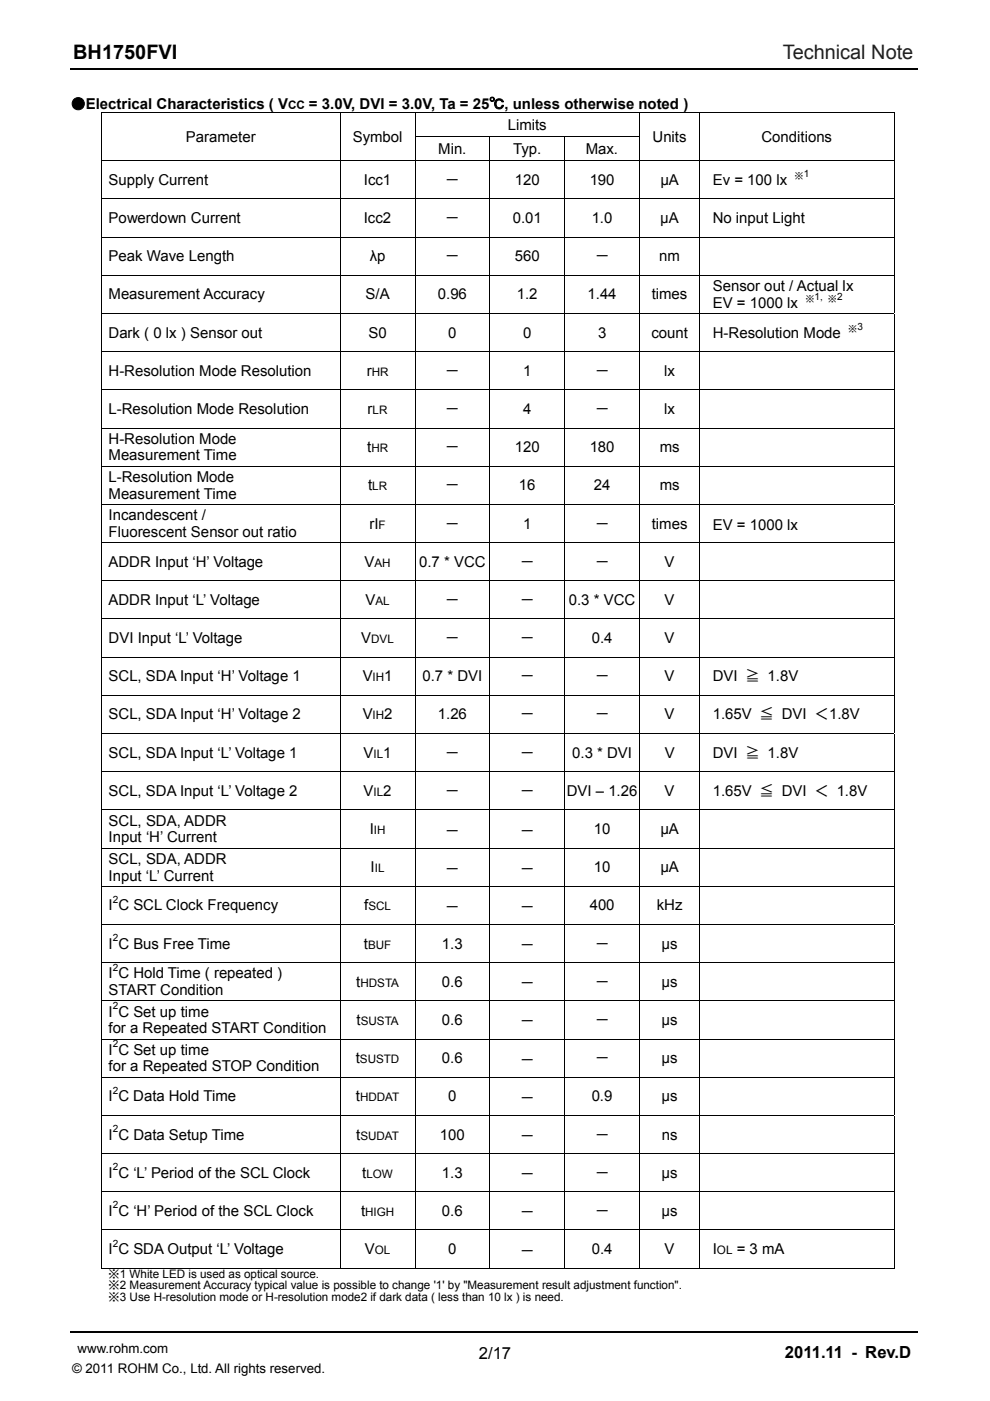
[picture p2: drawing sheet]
<svg xmlns="http://www.w3.org/2000/svg" width="210mm" height="297mm" viewBox="0 0 210 297" stroke-linecap="round" stroke-linejoin="round" font-family="sans-serif">
<defs><g id="words">
<text font-size="4.2" x="15.5" y="12.5">BH1750FVI</text>
<text font-size="4.2" fill="#231f20" x="166" y="12.5">Technical Note</text>
<g font-size="3.5">
<text x="101.6" y="288.1">2/17</text>
<text x="166.5" y="288">2011.11 - Rev.D</text>
</g>
<g font-size="3.2">
<text x="15" y="23.1">●Electrical Characteristics ( V</text>
<text x="65.5" y="23.1">= 3.0V, DVI = 3.0V, Ta = 25℃, unless otherwise noted )</text>
<text x="107.7" y="27.6">Limits</text>
<text x="39.4" y="30.2">Parameter</text>
<text x="74.8" y="30.2">Symbol</text>
<text x="93" y="32.7">Min.</text>
<text x="108.8" y="32.7">Typ.</text>
<text x="124.2" y="32.7">Max.</text>
<text x="138.4" y="30.2">Units</text>
<text x="161.5" y="30.2">Conditions</text>
<text x="23" y="39.2">Supply Current</text>
<text x="77.2" y="39.2">Icc1</text>
<text x="94.4" y="39.2">－</text>
<text x="109.2" y="39.2">120</text>
<text x="125.1" y="39.2">190</text>
<text x="140.1" y="39.2">µA</text>
<text x="151.2" y="39.2">Ev = 100 lx</text>
<text x="23" y="47.3">Powerdown Current</text>
<text x="77.2" y="47.3">Icc2</text>
<text x="94.4" y="47.3">－</text>
<text x="108.8" y="47.3">0.01</text>
<text x="125.5" y="47.3">1.0</text>
<text x="140" y="47.3">µA</text>
<text x="151.2" y="47.3">No input Light</text>
<text x="23" y="55.4">Peak Wave Length</text>
<text x="78.4" y="55.4">λp</text>
<text x="94.4" y="55.4">－</text>
<text x="109.2" y="55.4">560</text>
<text x="126.1" y="55.4">－</text>
<text x="139.8" y="55.4">nm</text>
<text x="23" y="63.5">Measurement Accuracy</text>
<text x="77.5" y="63.5">S/A</text>
<text x="92.9" y="63.5">0.96</text>
<text x="109.6" y="63.5">1.2</text>
<text x="124.6" y="63.5">1.44</text>
<text x="138.2" y="63.5">times</text>
<text x="151.2" y="61.7">Sensor out / Actual lx</text>
<text x="151.2" y="65.2">EV = 1000 lx</text>
<text x="23" y="71.6">Dark ( 0 lx ) Sensor out</text>
<text x="78.2" y="71.6">S0</text>
<text x="95.1" y="71.6">0</text>
<text x="111" y="71.6">0</text>
<text x="126.8" y="71.6">3</text>
<text x="138.2" y="71.6">count</text>
<text x="151.2" y="71.6">H-Resolution Mode</text>
<text x="23" y="79.7">H-Resolution Mode Resolution</text>
<text x="77.8" y="79.7">r</text>
<text x="94.4" y="79.7">－</text>
<text x="111" y="79.7">1</text>
<text x="126.1" y="79.7">－</text>
<text x="140.9" y="79.7">lx</text>
<text x="23" y="87.8">L-Resolution Mode Resolution</text>
<text x="78" y="87.8">r</text>
<text x="94.4" y="87.8">－</text>
<text x="111" y="87.8">4</text>
<text x="126.1" y="87.8">－</text>
<text x="140.9" y="87.8">lx</text>
<text x="23" y="94.1">H-Resolution Mode</text>
<text x="77.9" y="95.9">t</text>
<text x="94.4" y="95.9">－</text>
<text x="109.2" y="95.9">120</text>
<text x="125.1" y="95.9">180</text>
<text x="139.9" y="95.9">ms</text>
<text x="23" y="97.6">Measurement Time</text>
<text x="23" y="102.2">L-Resolution Mode</text>
<text x="23" y="105.7">Measurement Time</text>
<text x="78.1" y="103.9">t</text>
<text x="94.4" y="103.9">－</text>
<text x="110.1" y="103.9">16</text>
<text x="125.9" y="103.9">24</text>
<text x="139.9" y="103.9">ms</text>
<text x="23" y="110.3">Incandescent /</text>
<text x="23" y="113.8">Fluorescent Sensor out ratio</text>
<text x="78.4" y="112.1">rI</text>
<text x="94.4" y="112.1">－</text>
<text x="111" y="112.1">1</text>
<text x="126.1" y="112.1">－</text>
<text x="138.2" y="112.1">times</text>
<text x="151.2" y="112.4">EV = 1000 lx</text>
<text x="23" y="120.1">ADDR Input ‘H’ Voltage</text>
<text x="77.3" y="120.1">V</text>
<text x="88.9" y="120.1">0.7 * VCC</text>
<text x="110.3" y="120.1">－</text>
<text x="126.1" y="120.1">－</text>
<text x="141" y="120.1">V</text>
<text x="23" y="128.2">ADDR Input ‘L’ Voltage</text>
<text x="77.5" y="128.2">V</text>
<text x="94.4" y="128.2">－</text>
<text x="110.3" y="128.2">－</text>
<text x="120.7" y="128.2">0.3 * VCC</text>
<text x="141" y="128.2">V</text>
<text x="23" y="136.3">DVI Input ‘L’ Voltage</text>
<text x="76.6" y="136.3">V</text>
<text x="94.4" y="136.3">－</text>
<text x="110.3" y="136.3">－</text>
<text x="125.5" y="136.3">0.4</text>
<text x="141" y="136.3">V</text>
<text x="23" y="144.4">SCL, SDA Input ‘H’ Voltage 1</text>
<text x="76.9" y="144.4">V</text>
<text x="81.5" y="144.4">1</text>
<text x="89.6" y="144.4">0.7 * DVI</text>
<text x="110.3" y="144.4">－</text>
<text x="126.1" y="144.4">－</text>
<text x="141" y="144.4">V</text>
<text x="151.2" y="144.4">DVI ≧ 1.8V</text>
<text x="23" y="152.5">SCL, SDA Input ‘H’ Voltage 2</text>
<text x="76.9" y="152.5">V</text>
<text x="81.5" y="152.5">2</text>
<text x="92.9" y="152.5">1.26</text>
<text x="110.3" y="152.5">－</text>
<text x="126.1" y="152.5">－</text>
<text x="141" y="152.5">V</text>
<text x="151.2" y="152.5">1.65V ≦ DVI ＜1.8V</text>
<text x="23" y="160.6">SCL, SDA Input ‘L’ Voltage 1</text>
<text x="77.1" y="160.6">V 1</text>
<text x="94.4" y="160.6">－</text>
<text x="110.3" y="160.6">－</text>
<text x="121.4" y="160.6">0.3 * DVI</text>
<text x="141" y="160.6">V</text>
<text x="151.2" y="160.6">DVI ≧ 1.8V</text>
<text x="23" y="168.7">SCL, SDA Input ‘L’ Voltage 2</text>
<text x="77.1" y="168.7">V 2</text>
<text x="94.4" y="168.7">－</text>
<text x="110.3" y="168.7">－</text>
<text x="120.2" y="168.7">DVI – 1.26</text>
<text x="141" y="168.7">V</text>
<text x="151.2" y="168.7">1.65V ≦ DVI ＜ 1.8V</text>
<text x="23" y="175">SCL, SDA, ADDR</text>
<text x="23" y="178.6">Input ‘H’ Current</text>
<text x="78.4" y="176.8">I</text>
<text x="94.4" y="177.1">－</text>
<text x="110.3" y="177.1">－</text>
<text x="125.9" y="176.8">10</text>
<text x="140.1" y="176.8">µA</text>
<text x="23" y="183.2">SCL, SDA, ADDR</text>
<text x="78.6" y="184.9">I</text>
<text x="94.4" y="185.2">－</text>
<text x="110.3" y="185.2">－</text>
<text x="125.9" y="184.9">10</text>
<text x="140.1" y="184.9">µA</text>
<text x="23" y="186.7">Input ‘L’ Current</text>
<text x="23" y="193">I C SCL Clock Frequency</text>
<text x="77.2" y="193">f</text>
<text x="94.4" y="193.3">－</text>
<text x="110.3" y="193.3">－</text>
<text x="125.1" y="193">400</text>
<text x="139.3" y="193">kHz</text>
<text x="23" y="201.1">I C Bus Free Time</text>
<text x="77.2" y="201.1">t</text>
<text x="93.7" y="201.1">1.3</text>
<text x="110.3" y="201.4">－</text>
<text x="126.1" y="201.1">－</text>
<text x="140.3" y="201.1">µs</text>
<text x="23" y="207.4">I C Hold Time ( repeated )</text>
<text x="75.6" y="209.2">t</text>
<text x="93.7" y="209.2">0.6</text>
<text x="110.3" y="209.5">－</text>
<text x="126.1" y="209.2">－</text>
<text x="140.3" y="209.2">µs</text>
<text x="23" y="215.5">I C Set up time</text>
<text x="23" y="211">START Condition</text>
<text x="23" y="219.1">for a Repeated START Condition</text>
<text x="75.6" y="217.3">t</text>
<text x="93.7" y="217.3">0.6</text>
<text x="110.3" y="217.6">－</text>
<text x="126.1" y="217.3">－</text>
<text x="140.3" y="217.3">µs</text>
<text x="23" y="223.6">I C Set up time</text>
<text x="23" y="227.2">for a Repeated STOP Condition</text>
<text x="75.5" y="225.4">t</text>
<text x="93.7" y="225.4">0.6</text>
<text x="110.3" y="225.7">－</text>
<text x="126.1" y="225.4">－</text>
<text x="140.3" y="225.4">µs</text>
<text x="23" y="233.5">I C Data Hold Time</text>
<text x="75.5" y="233.5">t</text>
<text x="95.1" y="233.5">0</text>
<text x="110.3" y="233.8">－</text>
<text x="125.5" y="233.5">0.9</text>
<text x="140.3" y="233.5">µs</text>
<text x="23" y="241.6">I C Data Setup Time</text>
<text x="75.6" y="241.6">t</text>
<text x="93.3" y="241.6">100</text>
<text x="110.3" y="241.9">－</text>
<text x="126.1" y="241.6">－</text>
<text x="140.4" y="241.6">ns</text>
<text x="23" y="249.7">I C ‘L’ Period of the SCL Clock</text>
<text x="76.8" y="249.7">t</text>
<text x="93.7" y="249.7">1.3</text>
<text x="110.3" y="250">－</text>
<text x="126.1" y="249.7">－</text>
<text x="140.3" y="249.7">µs</text>
<text x="23" y="257.8">I C ‘H’ Period of the SCL Clock</text>
<text x="76.6" y="257.8">t</text>
<text x="93.7" y="257.8">0.6</text>
<text x="126.1" y="257.8">－</text>
<text x="140.3" y="257.8">µs</text>
<text x="110.3" y="258.1">－</text>
<text x="23" y="265.9">I C SDA Output ‘L’ Voltage</text>
<text x="77.4" y="265.9">V</text>
<text x="95.1" y="265.9">0</text>
<text x="110.3" y="266.2">－</text>
<text x="125.5" y="265.9">0.4</text>
<text x="141" y="265.9">V</text>
<text x="151.2" y="265.9">I</text>
<text x="156.3" y="265.9">= 3 mA</text>
</g>
<g font-size="2.8">
<text x="16.4" y="286.9">www.rohm.com</text>
<text x="15.3" y="291.1">© 2011 ROHM Co., Ltd. All rights reserved.</text>
</g>
<g font-size="2.5">
<text x="61.1" y="23.1">CC</text>
<text x="78.8" y="79.7">HR</text>
<text x="79" y="87.8">LR</text>
<text x="78.8" y="95.9">HR</text>
<text x="79" y="103.9">LR</text>
<text x="80.3" y="112.1">F</text>
<text x="79.4" y="120.1">AH</text>
<text x="79.6" y="128.2">AL</text>
<text x="78.7" y="136.3">DVL</text>
<text x="79" y="144.4">IH</text>
<text x="79" y="152.5">IH</text>
<text x="79.2" y="160.6">IL</text>
<text x="79.2" y="168.7">IL</text>
<text x="79.3" y="176.8">IH</text>
<text x="79.5" y="184.9">IL</text>
<text x="78.1" y="193">SCL</text>
<text x="78.1" y="201.1">BUF</text>
<text x="76.5" y="209.2">HDSTA</text>
<text x="76.5" y="217.3">SUSTA</text>
<text x="76.3" y="225.4">SUSTD</text>
<text x="76.4" y="233.5">HDDAT</text>
<text x="76.5" y="241.6">SUDAT</text>
<text x="77.7" y="249.7">LOW</text>
<text x="77.4" y="257.8">HIGH</text>
<text x="79.5" y="265.9">OL</text>
<text x="152.1" y="265.9">OL</text>
<text x="22.9" y="275.8">※3 Use H-resolution mode or H-resolution mode2 if dark data ( less than 10 lx ) is need.</text>
<text x="22.9" y="270.9">※1 White LED is used as optical source.</text>
<text x="22.9" y="273.4">※2 Measurement Accuracy typical value is possible to change '1' by &quot;Measurement result adjustment function&quot;.</text>
</g>
<g font-size="2.1">
<text x="23.9" y="191.4">2</text>
<text x="23.9" y="199.5">2</text>
<text x="23.9" y="205.8">2</text>
<text x="23.9" y="214">2</text>
<text x="23.9" y="222">2</text>
<text x="23.9" y="231.9">2</text>
<text x="23.9" y="240">2</text>
<text x="23.9" y="248.1">2</text>
<text x="23.9" y="256.2">2</text>
<text x="23.9" y="264.3">2</text>
</g>
<g font-size="1.9">
<text x="168.5" y="38">※1</text>
<text x="170.8" y="64">※1, ※2</text>
<text x="179.9" y="70.3">※3</text>
</g>
</g></defs>
<path d="M15 282.3h179.7" fill="none" stroke="#050100" stroke-width=".32"/>
<path d="M15 14.7h179.7" fill="none" stroke="#050100" stroke-width=".34"/>
<path d="M21.5 23.9l.1 .1zM21.5 29h.1zM72.1 29h.1zM148.4 29h.1zM189.6 23.9l.1 .1zM189.6 29h.1zM189.6 268.8l.1 .1z" fill="#000"/>
<g fill="none" stroke="#000" stroke-width=".21">
<path d="M21.5 23.9h168.2M21.5 34.1h168.2M21.5 24v5M21.5 29v5M21.5 34.1v8M72.2 24v5M72.2 29v5M72.2 34.1v8M88 29h47.7M88 24v5M88 29v5M88 34.1v8"/>
<path d="M103.9 29v5M103.9 34.1v8M119.8 29v5M119.8 34.1v8M135.7 24v5M135.7 29v5M135.7 34.1v8M148.4 24v5M148.4 29v5M148.4 34.1v8M189.6 24v5M189.6 29v5"/>
<path d="M189.6 34.1v8M21.5 42.2h168.2M21.5 50.3h168.2M21.5 58.4h168.2M21.5 42.2v8M21.5 50.3v8M21.5 58.4v8M72.2 42.2v8M72.2 50.3v8M72.2 58.4v8M88 42.2v8M88 50.3v8"/>
<path d="M88 58.4v8M103.9 42.2v8M103.9 50.3v8M103.9 58.4v8M119.8 42.2v8M119.8 50.3v8M119.8 58.4v8M135.7 42.2v8M135.7 50.3v8M135.7 58.4v8M148.4 42.2v8M148.4 50.3v8"/>
<path d="M148.4 58.4v8M189.6 42.2v8M189.6 50.3v8M189.6 58.4v8M21.5 66.5h168.2M21.5 74.6h168.2M21.5 66.5v8M21.5 74.6v8M72.2 66.5v8M72.2 74.6v8M88 66.5v8M88 74.6v8"/>
<path d="M103.9 66.5v8M103.9 74.6v8M119.8 66.5v8M119.8 74.6v8M135.7 66.5v8M135.7 74.6v8M148.4 66.5v8M148.4 74.6v8M189.6 66.5v8M189.6 74.6v8M21.5 82.7h168.2M21.5 90.8h168.2"/>
<path d="M21.5 98.8h168.2M21.5 82.7v8M21.5 90.8v8M21.5 98.9v8M72.2 82.7v8M72.2 90.8v8M72.2 98.9v8M88 82.7v8M88 90.8v8M88 98.9v8M103.9 82.7v8M103.9 90.8v8"/>
<path d="M103.9 98.9v8M119.8 82.7v8M119.8 90.8v8M119.8 98.9v8M135.7 82.7v8M135.7 90.8v8M135.7 98.9v8M148.4 82.7v8M148.4 90.8v8M148.4 98.9v8M189.6 82.7v8M189.6 90.8v8"/>
<path d="M189.6 98.9v8M21.5 107h168.2M21.5 115h168.2M21.5 107v8M21.5 115.1v8M72.2 107v8M72.2 115.1v8M88 107v8M88 115.1v8M103.9 107v8M103.9 115.1v8M119.8 107v8"/>
<path d="M119.8 115.1v8M135.7 107v8M135.7 115.1v8M148.4 107v8M148.4 115.1v8M189.6 107v8M189.6 115.1v8M21.5 123.1h168.2M21.5 131.2h168.2M21.5 139.3h168.2M21.5 123.2v8M21.5 131.3v8"/>
<path d="M21.5 139.4v8M72.2 123.2v8M72.2 131.3v8M72.2 139.4v8M88 123.2v8M88 131.3v8M88 139.4v8M103.9 123.2v8M103.9 131.3v8M103.9 139.4v8M119.8 123.2v8M119.8 131.3v8"/>
<path d="M119.8 139.4v8M135.7 123.2v8M135.7 131.3v8M135.7 139.4v8M148.4 123.2v8M148.4 131.3v8M148.4 139.4v8M189.6 123.2v8M189.6 131.3v8M189.6 139.4v8M21.5 147.4h168.2M21.5 155.5h168.2"/>
<path d="M21.5 147.5v8M21.5 155.6v8M72.2 147.5v8M72.2 155.6v8M88 147.5v8M88 155.6v8M103.9 147.5v8M103.9 155.6v8M119.8 147.5v8M119.8 155.6v8M135.7 147.5v8M135.7 155.6v8"/>
<path d="M148.4 147.5v8M148.4 155.6v8M189.6 147.5v8M189.6 155.6v8M21.5 163.6h168.2M21.5 171.7h168.2M21.5 179.8h168.2M21.5 163.7v8M21.5 171.8v8M21.5 179.9v8M72.2 163.7v8M72.2 171.8v8"/>
<path d="M72.2 179.9v8M88 163.7v8M88 171.8v8M88 179.9v8M103.9 163.7v8M103.9 171.8v8M103.9 179.9v8M119.8 163.7v8M119.8 171.8v8M119.8 179.9v8M135.7 163.7v8M135.7 171.8v8"/>
<path d="M135.7 179.9v8M148.4 163.7v8M148.4 171.8v8M148.4 179.9v8M189.6 163.7v8M189.6 171.8v8M189.6 179.9v8M21.5 187.9h168.2M21.5 196h168.2M21.5 188v8M21.5 196v8.1M72.2 188v8"/>
<path d="M72.2 196v8.1M88 188v8M88 196v8.1M103.9 188v8M103.9 196v8.1M119.8 188v8M119.8 196v8.1M135.7 188v8M135.7 196v8.1M148.4 188v8M148.4 196v8.1M189.6 188v8"/>
<path d="M189.6 196v8.1M21.5 204.1h168.2M21.5 212.2h168.2M21.5 204.2v8M21.5 212.2v8.1M72.2 204.2v8M72.2 212.2v8.1M88 204.2v8M88 212.2v8.1M103.9 204.2v8M103.9 212.2v8.1M119.8 204.2v8"/>
<path d="M119.8 212.2v8.1M135.7 204.2v8M135.7 212.2v8.1M148.4 204.2v8M148.4 212.2v8.1M189.6 204.2v8M189.6 212.2v8.1M21.5 220.3h168.2M21.5 228.4h168.2M21.5 236.5h168.2M21.5 220.3v8M21.5 228.4v8.1"/>
<path d="M21.5 236.5v8M72.2 220.3v8M72.2 228.4v8.1M72.2 236.5v8M88 220.3v8M88 228.4v8.1M88 236.5v8M103.9 220.3v8M103.9 228.4v8.1M103.9 236.5v8M119.8 220.3v8M119.8 228.4v8.1"/>
<path d="M119.8 236.5v8M135.7 220.3v8M135.7 228.4v8.1M135.7 236.5v8M148.4 220.3v8M148.4 228.4v8.1M148.4 236.5v8M189.6 220.3v8M189.6 228.4v8.1M189.6 236.5v8M21.5 244.6h168.2M21.5 252.7h168.2"/>
<path d="M21.5 244.6v8M21.5 252.7v8M72.2 244.6v8M72.2 252.7v8M88 244.6v8M88 252.7v8M103.9 244.6v8M103.9 252.7v8M119.8 244.6v8M119.8 252.7v8M135.7 244.6v8M135.7 252.7v8"/>
<path d="M148.4 244.6v8M148.4 252.7v8M189.6 244.6v8M189.6 252.7v8M21.5 260.8h168.2M21.5 268.9h50.6M21.5 260.8v8.1M72.2 260.8v8.1M72.2 268.9h15.8M88 260.8v8.1M88.1 268.9h15.8M103.9 260.8v8.1"/>
<path d="M103.9 268.9h15.8M119.8 260.8v8.1M119.8 268.9h15.8M135.7 260.8v8.1M135.7 268.9h12.7M148.4 260.8v8.1M148.5 268.9h41.1M189.6 260.8v8.1"/>
</g>
<use href="#words"/>
</svg>
